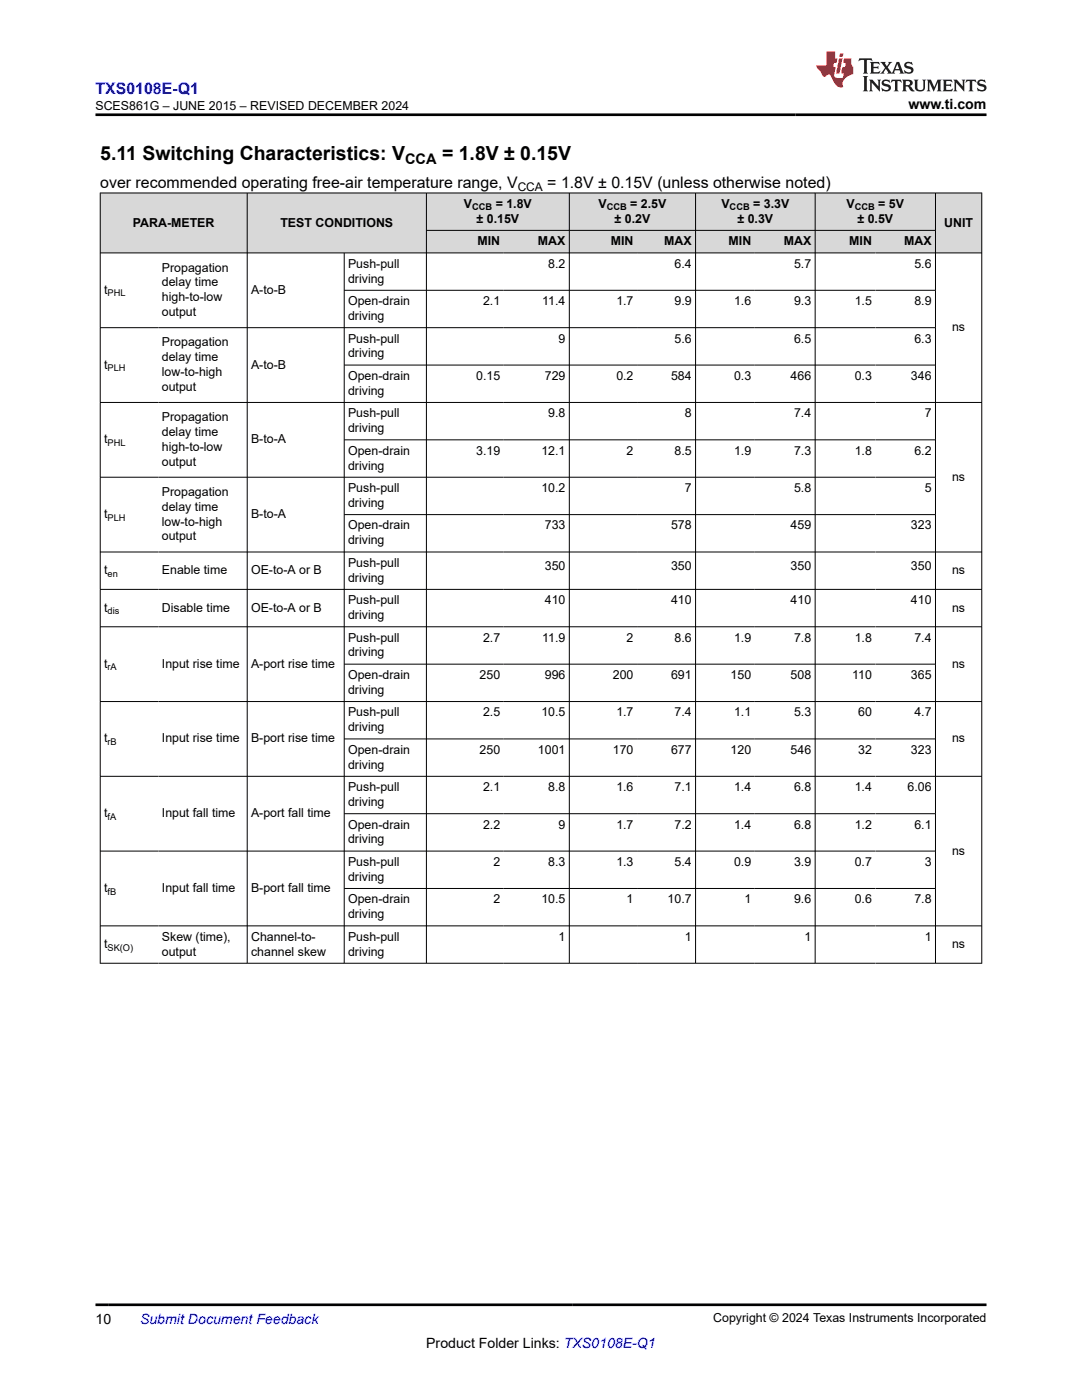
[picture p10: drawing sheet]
<svg xmlns="http://www.w3.org/2000/svg" width="216mm" height="279mm" viewBox="0 0 216 279" stroke-linecap="round" stroke-linejoin="round" font-family="sans-serif">
<defs><g id="words">
<g font-size="3.9">
<text x="20" y="32">5.11 Switching Characteristics: V</text>
<text x="88.2" y="32">= 1.8V ± 0.15V</text>
</g>
<text font-size="3.2" fill="#00f" x="19" y="18.7">TXS0108E-Q1</text>
<g font-size="3.2">
<text x="20" y="37.5">over recommended operating free-air temperature range, V</text>
<text x="109.2" y="37.5">= 1.8V ± 0.15V (unless otherwise noted)</text>
</g>
<text font-size="2.9" x="80.8" y="32.8">CCA</text>
<g font-size="2.8">
<text x="181.3" y="21.8">www.ti.com</text>
<text x="19" y="264.2">10</text>
<text x="85" y="269">Product Folder Links: TXS0108E-Q1</text>
</g>
<text font-size="2.8" fill="#00f" x="27.9" y="264.2">Submit Document Feedback</text>
<g font-size="2.5">
<text x="19" y="21.9">SCES861G – JUNE 2015 – REVISED DECEMBER 2024</text>
<text x="92.6" y="41.5">V</text>
<text x="98.9" y="41.5">= 1.8V</text>
<text x="119.4" y="41.5">V</text>
<text x="125.8" y="41.5">= 2.5V</text>
<text x="143.9" y="41.5">V</text>
<text x="150.3" y="41.5">= 3.3V</text>
<text x="168.9" y="41.5">V</text>
<text x="175.3" y="41.5">= 5V</text>
<text x="26.5" y="45.2">PARA-METER</text>
<text x="56" y="45.2">TEST CONDITIONS</text>
<text x="95.1" y="44.4">± 0.15V</text>
<text x="122.6" y="44.4">± 0.2V</text>
<text x="147.2" y="44.4">± 0.3V</text>
<text x="171.1" y="44.4">± 0.5V</text>
<text x="188.4" y="45.2">UNIT</text>
<text x="69.5" y="53.4">Push-pull</text>
<text x="95.3" y="48.9">MIN</text>
<text x="107.3" y="48.9">MAX</text>
<text x="109.4" y="53.4">8.2</text>
<text x="121.9" y="48.9">MIN</text>
<text x="132.5" y="48.9">MAX</text>
<text x="134.6" y="53.4">6.4</text>
<text x="145.4" y="48.9">MIN</text>
<text x="156.4" y="48.9">MAX</text>
<text x="158.5" y="53.4">5.7</text>
<text x="169.5" y="48.9">MIN</text>
<text x="180.4" y="48.9">MAX</text>
<text x="182.5" y="53.4">5.6</text>
<text x="20.8" y="58.6">t</text>
<text x="32.3" y="54.2">Propagation</text>
<text x="32.3" y="57.2">delay time</text>
<text x="50.1" y="58.6">A-to-B</text>
<text x="69.5" y="56.4">driving</text>
<text x="32.3" y="60.1">high-to-low</text>
<text x="32.3" y="63.1">output</text>
<text x="69.5" y="60.9">Open-drain</text>
<text x="69.5" y="63.9">driving</text>
<text x="96.4" y="60.9">2.1</text>
<text x="108.2" y="60.9">11.4</text>
<text x="123" y="60.9">1.7</text>
<text x="134.6" y="60.9">9.9</text>
<text x="146.5" y="60.9">1.6</text>
<text x="158.5" y="60.9">9.3</text>
<text x="170.6" y="60.9">1.5</text>
<text x="182.5" y="60.9">8.9</text>
<text x="32.3" y="69.1">Propagation</text>
<text x="69.5" y="68.4">Push-pull</text>
<text x="69.5" y="71.3">driving</text>
<text x="111.5" y="68.4">9</text>
<text x="134.6" y="68.4">5.6</text>
<text x="158.5" y="68.4">6.5</text>
<text x="182.5" y="68.4">6.3</text>
<text x="190" y="66.1">ns</text>
<text x="20.8" y="73.6">t</text>
<text x="32.3" y="72.1">delay time</text>
<text x="32.3" y="75.1">low-to-high</text>
<text x="50.1" y="73.6">A-to-B</text>
<text x="69.5" y="75.8">Open-drain</text>
<text x="95" y="75.8">0.15</text>
<text x="108.7" y="75.8">729</text>
<text x="123" y="75.8">0.2</text>
<text x="133.9" y="75.8">584</text>
<text x="146.5" y="75.8">0.3</text>
<text x="157.8" y="75.8">466</text>
<text x="170.6" y="75.8">0.3</text>
<text x="181.8" y="75.8">346</text>
<text x="32.3" y="78">output</text>
<text x="69.5" y="78.8">driving</text>
<text x="69.5" y="83.3">Push-pull</text>
<text x="109.4" y="83.3">9.8</text>
<text x="136.7" y="83.3">8</text>
<text x="158.5" y="83.3">7.4</text>
<text x="184.5" y="83.3">7</text>
<text x="20.8" y="88.5">t</text>
<text x="32.3" y="84">Propagation</text>
<text x="32.3" y="87">delay time</text>
<text x="32.3" y="90">high-to-low</text>
<text x="50.1" y="88.5">B-to-A</text>
<text x="69.5" y="86.2">driving</text>
<text x="32.3" y="92.9">output</text>
<text x="69.5" y="90.7">Open-drain</text>
<text x="69.5" y="93.7">driving</text>
<text x="95" y="90.7">3.19</text>
<text x="108" y="90.7">12.1</text>
<text x="125" y="90.7">2</text>
<text x="134.6" y="90.7">8.5</text>
<text x="146.5" y="90.7">1.9</text>
<text x="158.5" y="90.7">7.3</text>
<text x="170.6" y="90.7">1.8</text>
<text x="182.5" y="90.7">6.2</text>
<text x="190" y="96">ns</text>
<text x="32.3" y="99">Propagation</text>
<text x="32.3" y="101.9">delay time</text>
<text x="69.5" y="98.2">Push-pull</text>
<text x="69.5" y="101.2">driving</text>
<text x="108" y="98.2">10.2</text>
<text x="136.7" y="98.2">7</text>
<text x="158.5" y="98.2">5.8</text>
<text x="184.5" y="98.2">5</text>
<text x="20.8" y="103.4">t</text>
<text x="32.3" y="104.9">low-to-high</text>
<text x="32.3" y="107.9">output</text>
<text x="50.1" y="103.4">B-to-A</text>
<text x="69.5" y="105.7">Open-drain</text>
<text x="108.7" y="105.7">733</text>
<text x="133.9" y="105.7">578</text>
<text x="157.8" y="105.7">459</text>
<text x="181.8" y="105.7">323</text>
<text x="69.5" y="108.6">driving</text>
<text x="69.5" y="113.1">Push-pull</text>
<text x="108.7" y="113.8">350</text>
<text x="133.9" y="113.8">350</text>
<text x="157.8" y="113.8">350</text>
<text x="181.8" y="113.8">350</text>
<text x="20.8" y="114.6">t</text>
<text x="32.3" y="114.6">Enable time</text>
<text x="50.1" y="114.6">OE-to-A or B</text>
<text x="69.5" y="116.1">driving</text>
<text x="190" y="114.6">ns</text>
<text x="20.8" y="122.1">t</text>
<text x="32.3" y="122.1">Disable time</text>
<text x="50.1" y="122.1">OE-to-A or B</text>
<text x="69.5" y="120.6">Push-pull</text>
<text x="69.5" y="123.5">driving</text>
<text x="108.7" y="120.6">410</text>
<text x="133.9" y="120.6">410</text>
<text x="157.8" y="120.6">410</text>
<text x="181.8" y="120.6">410</text>
<text x="190" y="122.1">ns</text>
<text x="69.5" y="128">Push-pull</text>
<text x="69.5" y="131">driving</text>
<text x="96.4" y="128">2.7</text>
<text x="108.2" y="128">11.9</text>
<text x="125" y="128">2</text>
<text x="134.6" y="128">8.6</text>
<text x="146.5" y="128">1.9</text>
<text x="158.5" y="128">7.8</text>
<text x="170.6" y="128">1.8</text>
<text x="182.5" y="128">7.4</text>
<text x="20.8" y="133.3">t</text>
<text x="32.3" y="133.3">Input rise time</text>
<text x="50.1" y="133.3">A-port rise time</text>
<text x="69.5" y="135.5">Open-drain</text>
<text x="95.7" y="135.5">250</text>
<text x="108.7" y="135.5">996</text>
<text x="122.3" y="135.5">200</text>
<text x="133.9" y="135.5">691</text>
<text x="145.8" y="135.5">150</text>
<text x="157.8" y="135.5">508</text>
<text x="170.1" y="135.5">110</text>
<text x="181.8" y="135.5">365</text>
<text x="190" y="133.3">ns</text>
<text x="69.5" y="138.5">driving</text>
<text x="69.5" y="143">Push-pull</text>
<text x="96.4" y="143">2.5</text>
<text x="108" y="143">10.5</text>
<text x="123" y="143">1.7</text>
<text x="134.6" y="143">7.4</text>
<text x="146.5" y="143">1.1</text>
<text x="158.5" y="143">5.3</text>
<text x="171.2" y="143">60</text>
<text x="182.5" y="143">4.7</text>
<text x="20.8" y="148.2">t</text>
<text x="32.3" y="148.2">Input rise time</text>
<text x="50.1" y="148.2">B-port rise time</text>
<text x="69.5" y="145.9">driving</text>
<text x="190" y="148.2">ns</text>
<text x="69.5" y="150.4">Open-drain</text>
<text x="69.5" y="153.4">driving</text>
<text x="95.7" y="150.4">250</text>
<text x="107.3" y="150.4">1001</text>
<text x="122.3" y="150.4">170</text>
<text x="133.9" y="150.4">677</text>
<text x="145.8" y="150.4">120</text>
<text x="157.8" y="150.4">546</text>
<text x="171.2" y="150.4">32</text>
<text x="181.8" y="150.4">323</text>
<text x="69.5" y="157.9">Push-pull</text>
<text x="69.5" y="160.9">driving</text>
<text x="96.4" y="157.9">2.1</text>
<text x="109.4" y="157.9">8.8</text>
<text x="123" y="157.9">1.6</text>
<text x="134.6" y="157.9">7.1</text>
<text x="146.5" y="157.9">1.4</text>
<text x="158.5" y="157.9">6.8</text>
<text x="170.6" y="157.9">1.4</text>
<text x="181.1" y="157.9">6.06</text>
<text x="20.8" y="163.1">t</text>
<text x="32.3" y="163.1">Input fall time</text>
<text x="50.1" y="163.1">A-port fall time</text>
<text x="69.5" y="165.4">Open-drain</text>
<text x="96.4" y="165.4">2.2</text>
<text x="111.5" y="165.4">9</text>
<text x="123" y="165.4">1.7</text>
<text x="134.6" y="165.4">7.2</text>
<text x="146.5" y="165.4">1.4</text>
<text x="158.5" y="165.4">6.8</text>
<text x="170.6" y="165.4">1.2</text>
<text x="182.5" y="165.4">6.1</text>
<text x="69.5" y="168.3">driving</text>
<text x="69.5" y="172.8">Push-pull</text>
<text x="98.4" y="172.8">2</text>
<text x="109.4" y="172.8">8.3</text>
<text x="123" y="172.8">1.3</text>
<text x="134.6" y="172.8">5.4</text>
<text x="146.5" y="172.8">0.9</text>
<text x="158.5" y="172.8">3.9</text>
<text x="170.6" y="172.8">0.7</text>
<text x="184.5" y="172.8">3</text>
<text x="190" y="170.6">ns</text>
<text x="20.8" y="178">t</text>
<text x="32.3" y="178">Input fall time</text>
<text x="50.1" y="178">B-port fall time</text>
<text x="69.5" y="175.8">driving</text>
<text x="69.5" y="180.3">Open-drain</text>
<text x="69.5" y="183.2">driving</text>
<text x="98.4" y="180.3">2</text>
<text x="108" y="180.3">10.5</text>
<text x="125" y="180.3">1</text>
<text x="133.2" y="180.3">10.7</text>
<text x="148.5" y="180.3">1</text>
<text x="158.5" y="180.3">9.6</text>
<text x="170.6" y="180.3">0.6</text>
<text x="182.5" y="180.3">7.8</text>
<text x="20.8" y="189.2">t</text>
<text x="32.3" y="187.7">Skew (time),</text>
<text x="32.3" y="190.7">output</text>
<text x="50.1" y="187.7">Channel-to-</text>
<text x="50.1" y="190.7">channel skew</text>
<text x="69.5" y="187.7">Push-pull</text>
<text x="69.5" y="190.7">driving</text>
<text x="111.5" y="187.7">1</text>
<text x="136.7" y="187.7">1</text>
<text x="160.5" y="187.7">1</text>
<text x="184.5" y="187.7">1</text>
<text x="190" y="189.2">ns</text>
<text x="142.3" y="263.9">Copyright © 2024 Texas Instruments Incorporated</text>
</g>
<text font-size="2.4" x="103.3" y="38.1">CCA</text>
<g font-size="1.9">
<text x="94.2" y="42">CCB</text>
<text x="121.1" y="42">CCB</text>
<text x="145.6" y="42">CCB</text>
<text x="170.6" y="42">CCB</text>
<text x="21.5" y="59.1">PHL</text>
<text x="21.5" y="74.1">PLH</text>
<text x="21.5" y="89">PHL</text>
<text x="21.5" y="103.9">PLH</text>
<text x="21.5" y="115.1">en</text>
<text x="21.5" y="122.6">dis</text>
<text x="21.5" y="133.8">rA</text>
<text x="21.5" y="148.7">rB</text>
<text x="21.5" y="163.6">fA</text>
<text x="21.5" y="178.5">fB</text>
<text x="21.5" y="189.7">SK(O)</text>
</g>
</g></defs>
<g fill="#d8d8d8">
<path d="M20 38.5h175.9v7.5h-175.9z" fill-rule="evenodd"/>
<path d="M20.1 38.6h29.2v11.8h-29.2z" fill-rule="evenodd"/>
<path d="M49.4 38.6h35.6v11.8h-35.6z" fill-rule="evenodd"/>
<path d="M85.1 38.6h28.4v7.3h-28.4z" fill-rule="evenodd"/>
<path d="M113.7 38.6h25v7.3h-25z" fill-rule="evenodd"/>
<path d="M138.9 38.6h23.7v7.3h-23.7z" fill-rule="evenodd"/>
<path d="M162.7 38.6h23.9v7.3h-23.9z" fill-rule="evenodd"/>
<path d="M186.7 38.6h9.1v11.8h-9.1z" fill-rule="evenodd"/>
<path d="M85.1 46h15.4v4.4h-15.4z" fill-rule="evenodd"/>
<path d="M100.5 46h13v4.4h-13z" fill-rule="evenodd"/>
<path d="M113.7 46h13.4v4.4h-13.4z" fill-rule="evenodd"/>
<path d="M127.1 46h11.6v4.4h-11.6z" fill-rule="evenodd"/>
<path d="M138.9 46h11.7v4.4h-11.7z" fill-rule="evenodd"/>
<path d="M150.6 46h12v4.4h-12z" fill-rule="evenodd"/>
<path d="M162.7 46h12v4.4h-12z" fill-rule="evenodd"/>
<path d="M174.7 46h11.9v4.4h-11.9z" fill-rule="evenodd"/>
</g>
<g fill="none" stroke="#000" stroke-width=".2">
<path d="M19.9 38.5h176.1M20 38.5v153.8M49.3 38.5v153.8M85.1 38.5v153.8M113.6 38.5v153.8M138.8 38.5v153.8M162.7 38.5v153.8M186.7 38.5v153.8M195.9 38.5v153.8M19.9 50.5h176.1M68.7 50.5v141.8M68.7 57.9h118"/>
<path d="M85.1 46h101.6M68.7 72.9h118M186.7 65.4h-166.8M19.9 80.3h176.1M19.9 95.2h166.8M68.7 87.8h118M19.9 110.2h176.1M19.9 117.6h176.1M68.7 102.7h118M19.9 125.1h176.1M68.7 132.5h118M19.9 140h176.1"/>
<path d="M19.9 154.9h176.1M68.7 147.5h118M19.9 169.9h166.8M68.7 162.4h118M68.7 177.3h118M19.9 192.2h176.1M196 184.8h-176.1"/>
</g>
<path d="M171.5 11.6l-.2 .6 .5-.2h.6v.1v2.2l-.2 .4h1l-.2-.4v-2.2v-.1h.5l.6 .2-.2-.6zM173.6 12.4l.2 .3v1.6l-.2 .4h1.9l.1-.6a1.08 1.08 0 0 1-1.3 .2v-.7h.6l.4 .2v-.7l-.4 .2h-.6v-.5l.2-.2a1 1 0 0 1 1 .3l-.1-.5zM175.7 12.4l.9 1.1-1 1.2h.9l-.2-.2 .5-.8 .4 .8-.2 .2h1.6l-.2-.2 .2-.5h.9l.1 .5-.1 .2h.9l-.2-.4-.8-1.9h-.5l-.9 2.1-.9-1.1 .9-1h-.8l.2 .2-.4 .6-.4-.6 .2-.2zM179 12.8l.4 1h-.7zM180.7 12.5a.65 .65 0 0 0-.2 .7 .65 .65 0 0 0 .6 .5l.6 .1 .1 .3a.79 .79 0 0 1-.7 .4 .79 .79 0 0 1-.7-.5l.1 .7 .2-.1a.93 .93 0 0 0 1.1 0 .93 .93 0 0 0 .4-.9 1.46 1.46 0 0 0-1.2-.6l-.1-.3a1.09 1.09 0 0 1 1.2 .2l-.2-.6-.1 .1-.5-.2zM172.2 15.2l.2 .4v2.2l-.2 .4h1l-.2-.4v-2.2l.2-.4zM173.4 15.9l.2 .4v1.5l-.2 .4h.8l-.3-.4 .1-1.3 1.6 1.8v-2l.2-.4h-.7l.1 .2 .1 1.1-1.2-1.3zM176.2 16a.65 .65 0 0 0-.2 .8 .65 .65 0 0 0 .6 .4l.6 .2 .1 .2a.79 .79 0 0 1-.7 .4 .79 .79 0 0 1-.7-.5l.1 .7 .2-.1a.93 .93 0 0 0 1.1 .1 .93 .93 0 0 0 .4-1 1.46 1.46 0 0 0-1.2-.5l-.1-.4a1.09 1.09 0 0 1 1.2 .2l-.1-.6-.2 .1-.5-.1zM177.9 15.9l-.1 .6a.63 .63 0 0 1 .8-.3v1.6l-.3 .4h1l-.2-.4v-1.6a.66 .66 0 0 1 .8 .3l-.1-.6zM180 15.9l.2 .4v1.5l-.2 .4h1l-.2-.2-.1-.7h.5l.1 .2a.79 .79 0 0 0 1.2 .6l-1-.9a.61 .61 0 0 0 .6-.6 .61 .61 0 0 0-.5-.7zM180.8 16.2h.1a.47 .47 0 0 1 .5 .1 .47 .47 0 0 1 .1 .5l-.1 .1-.7 .1zM182.3 15.9l.2 .2a2.27 2.27 0 0 0 .4 2 1.04 1.04 0 0 0 1.7-.7v-1.3l.2-.2h-.8l.2 .4v1.1a.6 .6 0 0 1-.6 .6 .6 .6 0 0 1-.6-.6v-1.1l.3-.4zM184.9 15.9l.2 .4v1.5l-.2 .4h.8l-.3-.4v-1.4l.9 1.9 .9-1.9v1.4l-.3 .4h1l-.2-.4v-1.5l.2-.4h-.8l-.7 1.5-.6-1.5zM188.1 15.9l.2 .4v1.5l-.2 .4h1.9l.1-.6a1.09 1.09 0 0 1-1.3 .2v-.7h.6l.4 .2v-.6l-.4 .2h-.6v-.6l.2-.1a1.01 1.01 0 0 1 1 .3l-.1-.6zM190.2 15.9l.3 .4v1.5l-.3 .4h.8l-.2-.4v-1.3l1.6 1.8v-2l.2-.4h-.7l.2 .2v1.1l-1.2-1.3zM192.8 15.9l-.1 .6a.63 .63 0 0 1 .8-.3v1.6l-.3 .4h1l-.2-.4v-1.6a.66 .66 0 0 1 .8 .3l-.1-.6zM195.2 16a.65 .65 0 0 0-.2 .8 .65 .65 0 0 0 .6 .4l.6 .2 .2 .2a.79 .79 0 0 1-.7 .4 .79 .79 0 0 1-.7-.5l.1 .7 .2-.1a.93 .93 0 0 0 1 .1 .93 .93 0 0 0 .5-1 1.46 1.46 0 0 0-1.3-.5v-.4a1.09 1.09 0 0 1 1.2 .2l-.2-.6-.2 .1-.5-.1z" fill="#231f20"/>
<path d="M164.9 10.3v2.7h-2l.1 .4 .8 1a.95 .95 0 0 0 1 .9 .59 .59 0 0 1 .5-.4 .59 .59 0 0 1 .5 .3l.4 .8a1.59 1.59 0 0 0 2.1 1.4 1.61 1.61 0 0 1 1-2.3l1-.3-.1-1.5a1.59 1.59 0 0 1-.3-1.7h-1.5l-.2 .9h.6l-.2 .9h-.5l-.2 .9v.3l.4 .1-.1 .9h-.7a.73 .73 0 0 1-1-.7l.3-1.5h-.5l.1-.9h.5l.2-.9h-.5v-1.3zM167.4 11.6l-.6 3.1h.7l.6-3.1zM167.6 10.7l-.1 .6h.7l.1-.6z" fill="#ed1c24"/>
<path d="M19 22.9h177.8M19 260.4h177.8" fill="none" stroke="#000" stroke-width=".53"/>
<use href="#words"/>
</svg>
